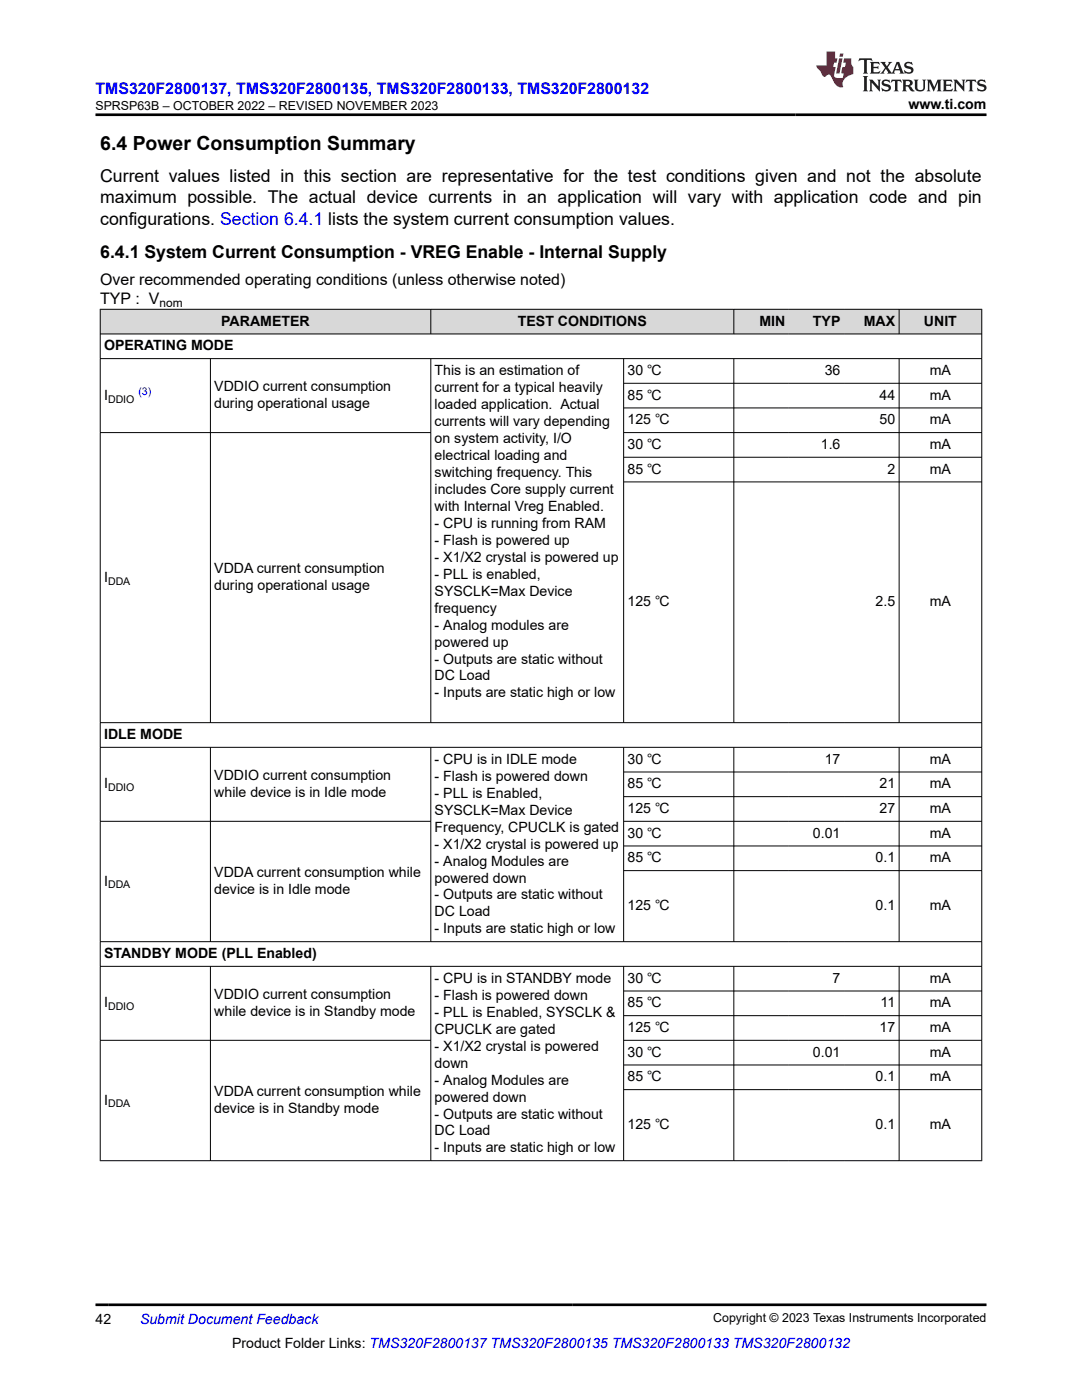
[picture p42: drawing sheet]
<svg xmlns="http://www.w3.org/2000/svg" width="216mm" height="279mm" viewBox="0 0 216 279" stroke-linecap="round" stroke-linejoin="round" font-family="sans-serif">
<defs><g id="words">
<text font-size="3.9" x="20" y="29.9">6.4 Power Consumption Summary</text>
<g font-size="3.5">
<text x="20" y="36.4">Current values listed in this section are representative for the test conditions given and not the absolute</text>
<text x="20" y="40.6">maximum possible. The actual device currents in an application will vary with application code and pin</text>
<text x="20" y="44.8">configurations. Section 6.4.1 lists the system current consumption values.</text>
<text x="20" y="51.5">6.4.1 System Current Consumption - VREG Enable - Internal Supply</text>
</g>
<text font-size="3.2" fill="#00f" x="19" y="18.7">TMS320F2800137, TMS320F2800135, TMS320F2800133, TMS320F2800132</text>
<g font-size="3.2">
<text x="20" y="56.9">Over recommended operating conditions (unless otherwise noted)</text>
<text x="20" y="60.7">TYP : V</text>
</g>
<g font-size="2.8">
<text x="181.3" y="21.8">www.ti.com</text>
<text x="44.1" y="65">PARAMETER</text>
<text x="103.3" y="65">TEST CONDITIONS</text>
<text x="151.5" y="65">MIN</text>
<text x="162.2" y="65">TYP</text>
<text x="172.4" y="65">MAX</text>
<text x="184.4" y="65">UNIT</text>
<text x="20.8" y="69.9">OPERATING MODE</text>
<text x="86.7" y="74.8">This is an estimation of</text>
<text x="125.2" y="74.8">30 ℃</text>
<text x="164.6" y="74.8">36</text>
<text x="185.5" y="74.8">mA</text>
<text x="20.8" y="79.8">I</text>
<text x="42.8" y="78.1">VDDIO current consumption</text>
<text x="42.8" y="81.5">during operational usage</text>
<text x="86.7" y="78.2">current for a typical heavily</text>
<text x="86.7" y="81.6">loaded application. Actual</text>
<text x="125.2" y="79.8">85 ℃</text>
<text x="175.5" y="79.8">44</text>
<text x="185.5" y="79.8">mA</text>
<text x="86.7" y="85">currents will vary depending</text>
<text x="86.7" y="88.4">on system activity, I/O</text>
<text x="125.2" y="84.7">125 ℃</text>
<text x="125.2" y="89.6">30 ℃</text>
<text x="163.8" y="89.6">1.6</text>
<text x="175.5" y="84.7">50</text>
<text x="185.5" y="84.7">mA</text>
<text x="185.5" y="89.6">mA</text>
<text x="86.7" y="91.8">electrical loading and</text>
<text x="86.7" y="95.2">switching frequency. This</text>
<text x="125.2" y="94.5">85 ℃</text>
<text x="177.1" y="94.5">2</text>
<text x="185.5" y="94.5">mA</text>
<text x="86.7" y="98.6">includes Core supply current</text>
<text x="86.7" y="101.9">with Internal Vreg Enabled.</text>
<text x="86.7" y="105.3">- CPU is running from RAM</text>
<text x="86.7" y="108.7">- Flash is powered up</text>
<text x="86.7" y="112.1">- X1/X2 crystal is powered up</text>
<text x="20.8" y="116.1">I</text>
<text x="42.8" y="114.4">VDDA current consumption</text>
<text x="42.8" y="117.8">during operational usage</text>
<text x="86.7" y="115.5">- PLL is enabled,</text>
<text x="86.7" y="118.9">SYSCLK=Max Device</text>
<text x="86.7" y="122.3">frequency</text>
<text x="86.7" y="125.6">- Analog modules are</text>
<text x="125.2" y="121">125 ℃</text>
<text x="174.7" y="121">2.5</text>
<text x="185.5" y="121">mA</text>
<text x="86.7" y="129">powered up</text>
<text x="86.7" y="132.4">- Outputs are static without</text>
<text x="86.7" y="135.8">DC Load</text>
<text x="86.7" y="139.2">- Inputs are static high or low</text>
<text x="20.8" y="147.5">IDLE MODE</text>
<text x="42.8" y="155.6">VDDIO current consumption</text>
<text x="86.7" y="152.4">- CPU is in IDLE mode</text>
<text x="86.7" y="155.8">- Flash is powered down</text>
<text x="125.2" y="152.4">30 ℃</text>
<text x="164.6" y="152.4">17</text>
<text x="185.5" y="152.4">mA</text>
<text x="20.8" y="157.3">I</text>
<text x="42.8" y="159">while device is in Idle mode</text>
<text x="86.7" y="159.2">- PLL is Enabled,</text>
<text x="125.2" y="157.3">85 ℃</text>
<text x="175.5" y="157.3">21</text>
<text x="185.5" y="157.3">mA</text>
<text x="86.7" y="162.6">SYSCLK=Max Device</text>
<text x="86.7" y="166">Frequency, CPUCLK is gated</text>
<text x="125.2" y="162.3">125 ℃</text>
<text x="125.2" y="167.2">30 ℃</text>
<text x="162.2" y="167.2">0.01</text>
<text x="175.5" y="162.3">27</text>
<text x="185.5" y="162.3">mA</text>
<text x="185.5" y="167.2">mA</text>
<text x="86.7" y="169.4">- X1/X2 crystal is powered up</text>
<text x="86.7" y="172.7">- Analog Modules are</text>
<text x="125.2" y="172.1">85 ℃</text>
<text x="174.7" y="172.1">0.1</text>
<text x="185.5" y="172.1">mA</text>
<text x="20.8" y="176.7">I</text>
<text x="42.8" y="175">VDDA current consumption while</text>
<text x="42.8" y="178.4">device is in Idle mode</text>
<text x="86.7" y="176.1">powered down</text>
<text x="86.7" y="179.5">- Outputs are static without</text>
<text x="86.7" y="182.9">DC Load</text>
<text x="125.2" y="181.7">125 ℃</text>
<text x="174.7" y="181.7">0.1</text>
<text x="185.5" y="181.7">mA</text>
<text x="20.8" y="191.2">STANDBY MODE (PLL Enabled)</text>
<text x="86.7" y="186.3">- Inputs are static high or low</text>
<text x="86.7" y="196.1">- CPU is in STANDBY mode</text>
<text x="125.2" y="196.1">30 ℃</text>
<text x="166.1" y="196.1">7</text>
<text x="185.5" y="196.1">mA</text>
<text x="20.8" y="201">I</text>
<text x="42.8" y="199.4">VDDIO current consumption</text>
<text x="42.8" y="202.7">while device is in Standby mode</text>
<text x="86.7" y="199.5">- Flash is powered down</text>
<text x="86.7" y="202.9">- PLL is Enabled, SYSCLK &amp;</text>
<text x="125.2" y="201">85 ℃</text>
<text x="175.7" y="201">11</text>
<text x="185.5" y="201">mA</text>
<text x="86.7" y="206.3">CPUCLK are gated</text>
<text x="86.7" y="209.7">- X1/X2 crystal is powered</text>
<text x="125.2" y="206">125 ℃</text>
<text x="175.5" y="206">17</text>
<text x="185.5" y="206">mA</text>
<text x="86.7" y="213.1">down</text>
<text x="125.2" y="210.9">30 ℃</text>
<text x="125.2" y="215.8">85 ℃</text>
<text x="162.2" y="210.9">0.01</text>
<text x="174.7" y="215.8">0.1</text>
<text x="185.5" y="210.9">mA</text>
<text x="185.5" y="215.8">mA</text>
<text x="20.8" y="220.4">I</text>
<text x="42.8" y="218.8">VDDA current consumption while</text>
<text x="86.7" y="216.4">- Analog Modules are</text>
<text x="86.7" y="219.8">powered down</text>
<text x="42.8" y="222.1">device is in Standby mode</text>
<text x="86.7" y="223.2">- Outputs are static without</text>
<text x="86.7" y="226.6">DC Load</text>
<text x="125.2" y="225.4">125 ℃</text>
<text x="174.7" y="225.4">0.1</text>
<text x="185.5" y="225.4">mA</text>
<text x="86.7" y="230">- Inputs are static high or low</text>
<text x="19" y="264.2">42</text>
<text x="46.3" y="269">Product Folder Links: TMS320F2800137 TMS320F2800135 TMS320F2800133 TMS320F2800132</text>
</g>
<text font-size="2.8" fill="#00f" x="27.9" y="264.2">Submit Document Feedback</text>
<g font-size="2.5">
<text x="19" y="21.9">SPRSP63B – OCTOBER 2022 – REVISED NOVEMBER 2023</text>
<text x="142.3" y="263.9">Copyright © 2023 Texas Instruments Incorporated</text>
</g>
<text font-size="2.4" x="31.8" y="61.3">nom</text>
<g font-size="2.1">
<text x="21.6" y="80.3">DDIO</text>
<text x="21.6" y="116.7">DDA</text>
<text x="21.6" y="157.9">DDIO</text>
<text x="21.6" y="177.3">DDA</text>
<text x="21.6" y="201.6">DDIO</text>
<text x="21.6" y="221">DDA</text>
</g>
<text font-size="2.1" fill="#00f" x="27.6" y="78.8">(3)</text>
</g></defs>
<g fill="#d8d8d8">
<path d="M20 61.7h175.9v4.9h-175.9z" fill-rule="evenodd"/>
<path d="M20.1 61.8h65.8v4.8h-65.8z" fill-rule="evenodd"/>
<path d="M86 61.8h60.4v4.8h-60.4z" fill-rule="evenodd"/>
<path d="M146.5 61.8h10.9v4.8h-10.9z" fill-rule="evenodd"/>
<path d="M157.4 61.8h11v4.8h-11z" fill-rule="evenodd"/>
<path d="M168.4 61.8h10.9v4.8h-10.9z" fill-rule="evenodd"/>
<path d="M179.5 61.8h16.3v4.8h-16.3z" fill-rule="evenodd"/>
</g>
<g fill="none" stroke="#000" stroke-width=".2">
<path d="M19.9 61.7h176.1M19.9 66.6h176.1M19.9 71.6h176.1M20 61.7v170M42 71.6v72.7M86 61.7v5M86 71.6v72.7M124.4 71.6v72.7M124.4 76.5h71.6M146.4 61.7v5M146.4 71.6v72.7M179.4 61.7v5"/>
<path d="M179.4 71.6v72.7M195.9 61.7v170M19.9 86.3h66.1M124.4 86.3h71.6M124.4 81.4h71.6M124.4 91.3h71.6M124.4 96.2h71.6M19.9 149.1h176.1M42 149.1v38.9M86 149.1v38.9M124.4 149.1v38.9M124.4 154.1h71.6"/>
<path d="M124.4 159h71.6M146.4 149.1v38.9M179.4 149.1v38.9M196 144.2h-176.1M19.9 163.9h66.1M124.4 163.9h71.6M124.4 168.8h71.6M124.4 173.8h71.6M19.9 187.9h176.1M19.9 192.9h176.1M42 192.9v38.8M86 192.9v38.8"/>
<path d="M124.4 192.9v38.8M124.4 197.8h71.6M146.4 192.9v38.8M179.4 192.9v38.8M19.9 207.6h66.1M124.4 207.6h71.6M124.4 202.7h71.6M124.4 212.5h71.6M124.4 217.5h71.6M196 231.6h-176.1"/>
</g>
<path d="M171.5 11.6l-.2 .6 .5-.2h.6v.1v2.2l-.2 .4h1l-.2-.4v-2.2v-.1h.5l.5 .2-.1-.6zM173.6 12.4l.2 .3v1.6l-.2 .4h1.9l.1-.6a1.08 1.08 0 0 1-1.3 .2v-.7h.6l.4 .2v-.7l-.4 .2h-.6v-.5l.2-.2a1 1 0 0 1 1 .3l-.1-.5zM175.7 12.4l.9 1.1-1 1.2h.9l-.2-.2 .5-.8 .4 .8-.2 .2h1.6l-.2-.2 .2-.5h.9l.1 .5-.1 .2h.9l-.2-.4-.8-1.9h-.5l-.9 2.1-.9-1.1 .9-1h-.8l.2 .2-.4 .6-.4-.6 .2-.2zM179 12.8l.4 1h-.7zM180.7 12.5a.65 .65 0 0 0-.2 .7 .65 .65 0 0 0 .6 .5l.6 .1 .1 .3a.79 .79 0 0 1-.7 .4 .79 .79 0 0 1-.7-.5l.1 .7 .2-.1a.93 .93 0 0 0 1.1 0 .93 .93 0 0 0 .4-.9 1.46 1.46 0 0 0-1.2-.6l-.1-.3a1.09 1.09 0 0 1 1.2 .2l-.2-.6-.1 .1-.5-.2zM172.2 15.2l.2 .4v2.2l-.2 .4h1l-.2-.4v-2.2l.2-.4zM173.4 15.9l.2 .4v1.5l-.2 .4h.8l-.3-.4 .1-1.3 1.6 1.8v-2l.2-.4h-.7l.1 .2 .1 1.1-1.2-1.3zM176.2 16a.65 .65 0 0 0-.2 .8 .65 .65 0 0 0 .6 .4l.6 .2 .1 .2a.79 .79 0 0 1-.7 .4 .79 .79 0 0 1-.7-.5l.1 .7 .2-.1a.93 .93 0 0 0 1.1 .1 .93 .93 0 0 0 .4-1 1.46 1.46 0 0 0-1.2-.5l-.1-.4a1.09 1.09 0 0 1 1.2 .2l-.1-.6-.2 .1-.5-.1zM177.9 15.9l-.1 .6a.63 .63 0 0 1 .8-.3v1.6l-.3 .4h1l-.2-.4v-1.6a.66 .66 0 0 1 .8 .3l-.1-.6zM180 15.9l.2 .4v1.5l-.2 .4h1l-.2-.2-.1-.7h.5l.1 .2a.79 .79 0 0 0 1.2 .6l-1-.9a.61 .61 0 0 0 .6-.6 .61 .61 0 0 0-.5-.7zM180.8 16.2h.1a.47 .47 0 0 1 .5 .1 .47 .47 0 0 1 .1 .5l-.1 .1-.7 .1zM182.3 15.9l.2 .2a2.27 2.27 0 0 0 .4 2 1.04 1.04 0 0 0 1.7-.7v-1.3l.2-.2h-.8l.2 .4v1.1a.6 .6 0 0 1-.6 .6 .6 .6 0 0 1-.6-.6v-1.1l.3-.4zM184.9 15.9l.2 .4v1.5l-.2 .4h.8l-.3-.4v-1.4l.9 1.9 .9-1.9v1.4l-.3 .4h1l-.2-.4v-1.5l.2-.4h-.8l-.7 1.5-.6-1.5zM188.1 15.9l.2 .4v1.5l-.2 .4h1.9l.1-.6a1.09 1.09 0 0 1-1.3 .2v-.7h.6l.4 .2v-.6l-.4 .2h-.6v-.6l.2-.1a1.01 1.01 0 0 1 1 .3l-.1-.6zM190.2 15.9l.3 .4v1.5l-.3 .4h.8l-.2-.4v-1.3l1.6 1.8v-2l.2-.4h-.7l.2 .2v1.1l-1.2-1.3zM192.8 15.9l-.1 .6a.63 .63 0 0 1 .8-.3v1.6l-.3 .4h1l-.2-.4v-1.6a.66 .66 0 0 1 .8 .3l-.1-.6zM195.2 16a.65 .65 0 0 0-.2 .8 .65 .65 0 0 0 .6 .4l.6 .2 .2 .2a.79 .79 0 0 1-.7 .4 .79 .79 0 0 1-.7-.5l.1 .7 .2-.1a.93 .93 0 0 0 1 .1 .93 .93 0 0 0 .5-1 1.46 1.46 0 0 0-1.3-.5v-.4a1.09 1.09 0 0 1 1.2 .2l-.2-.6-.2 .1-.5-.1z" fill="#231f20"/>
<path d="M164.9 10.3v2.7h-2l.1 .4 .8 1a.95 .95 0 0 0 1 .9 .59 .59 0 0 1 .5-.4 .59 .59 0 0 1 .5 .3l.4 .8a1.59 1.59 0 0 0 2.1 1.4 1.61 1.61 0 0 1 1-2.3l1-.3-.1-1.5a1.59 1.59 0 0 1-.3-1.7h-1.5l-.2 .9h.6l-.2 .9h-.5l-.2 .9v.3l.4 .1-.1 .9h-.7a.73 .73 0 0 1-1-.7l.3-1.5h-.5l.1-.9h.5l.2-.9h-.5v-1.3zM167.4 11.6l-.6 3.1h.7l.6-3.1zM167.6 10.7l-.1 .6h.7l.1-.6z" fill="#ed1c24"/>
<path d="M19 22.9h177.8M19 260.4h177.8" fill="none" stroke="#000" stroke-width=".53"/>
<use href="#words"/>
</svg>
